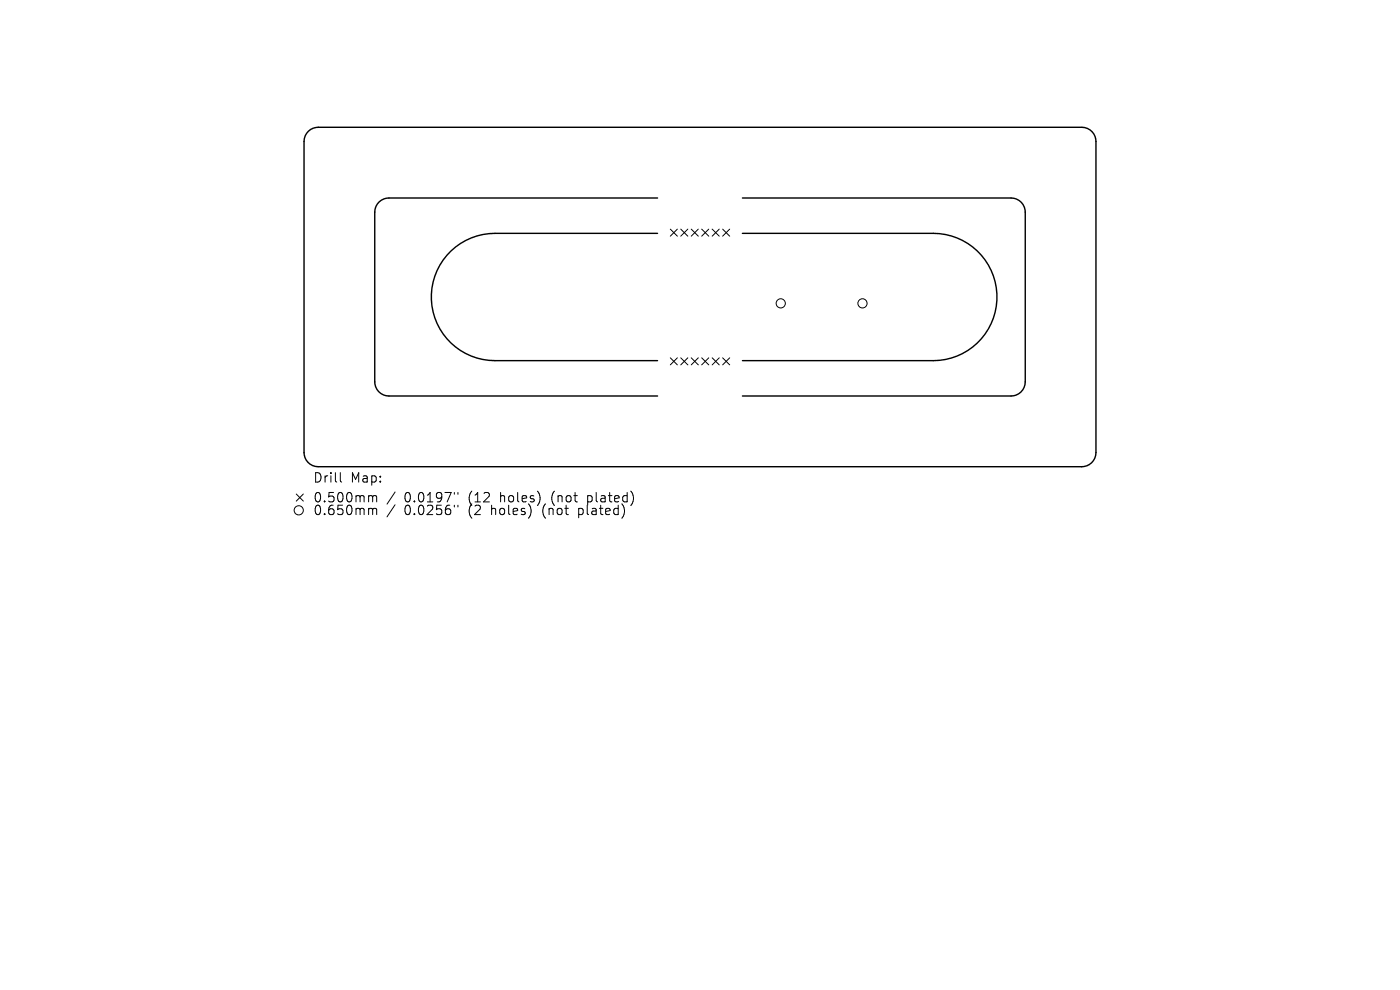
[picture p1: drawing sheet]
<svg xmlns="http://www.w3.org/2000/svg" width="297mm" height="210mm" viewBox="0 0 297 210" stroke-linecap="round" stroke-linejoin="round" font-family="sans-serif">
<defs><g id="words">
<g font-size="2.8">
<text x="66.4" y="102.7">Drill</text>
<text x="66.4" y="106.9">0.500mm</text>
<text x="74.4" y="102.7">Map:</text>
<text x="85.8" y="106.9">0.0197&quot;</text>
<text x="99.5" y="106.9">(12</text>
<text x="106.4" y="106.9">holes)</text>
<text x="117.4" y="106.9">(not</text>
<text x="125.3" y="106.9">plated)</text>
<text x="66.4" y="109.6">0.650mm</text>
<text x="85.8" y="109.6">0.0256&quot;</text>
<text x="99.5" y="109.6">(2</text>
<text x="104.5" y="109.6">holes)</text>
<text x="115.5" y="109.6">(not</text>
<text x="123.4" y="109.6">plated)</text>
</g>
</g></defs>
<path d="M65.4 27.8a3 3 0 0 1 2.1-.8h162a3 3 0 0 1 3 3v66a3 3 0 0 1-3 3h-162a3 3 0 0 1-3-3v-66a3 3 0 0 1 .9-2.2zM139.5 42h-57a3 3 0 0 0-3 3v36a3 3 0 0 0 3 3h57M139.5 49.5h-34.5a13.5 13.5 0 0 0-13.5 13.5 13.5 13.5 0 0 0 13.5 13.5h34.5M157.5 42h57a3 3 0 0 1 3 3v36a3 3 0 0 1-3 3h-57M157.5 49.5h40.5a13.5 13.5 0 0 1 13.5 13.5 13.5 13.5 0 0 1-13.5 13.5h-40.5" fill="none" stroke="#000" stroke-width=".3"/>
<g fill="none" stroke="#000" stroke-width=".21">
<path d="M142.2 48.6l1.5 1.5M143.7 48.6l-1.5 1.5M144.4 48.6l1.5 1.5M145.9 48.6l-1.5 1.5M146.6 48.6l1.5 1.5M148.1 48.6l-1.5 1.5M148.9 48.6l1.5 1.5M150.4 48.6l-1.5 1.5M151.1 48.6l1.5 1.5M152.6 48.6l-1.5 1.5M153.3 48.6l1.5 1.5M154.8 48.6l-1.5 1.5"/>
<path d="M142.2 75.9l1.5 1.5M143.7 75.9l-1.5 1.5M144.4 75.9l1.5 1.5M145.9 75.9l-1.5 1.5M146.6 75.9l1.5 1.5M148.1 75.9l-1.5 1.5M148.9 75.9l1.5 1.5M150.4 75.9l-1.5 1.5M151.1 75.9l1.5 1.5M152.6 75.9l-1.5 1.5M153.3 75.9l1.5 1.5M154.8 75.9l-1.5 1.5"/>
<path d="M62.9 104.8l1.5 1.5M64.4 104.8l-1.5 1.5M72.2 100.3v1.7l.3 .3M78.5 105.1h.3l.3 .3M78.5 107.8l.5 .1 .1 .2M79.1 105.4l.2-.3 .5 .1 .1 1.3M79.1 105.4v1.1M79.1 108.1v1.1M79.1 108.1l.2-.3 .5 .1 .1 1.3M83.8 104.4l-1.7 2.5M83.8 107.1l-1.7 2.5M96.4 104.5v.3"/>
<path d="M96.4 107.2v.3M97.1 104.5v.3M97.1 107.2v.3"/>
<circle cx="165.6" cy="64.4" r=".98"/>
<circle cx="183" cy="64.4" r=".97"/>
<circle cx="63.4" cy="108.3" r=".97"/>
</g>
<use href="#words"/>
</svg>
